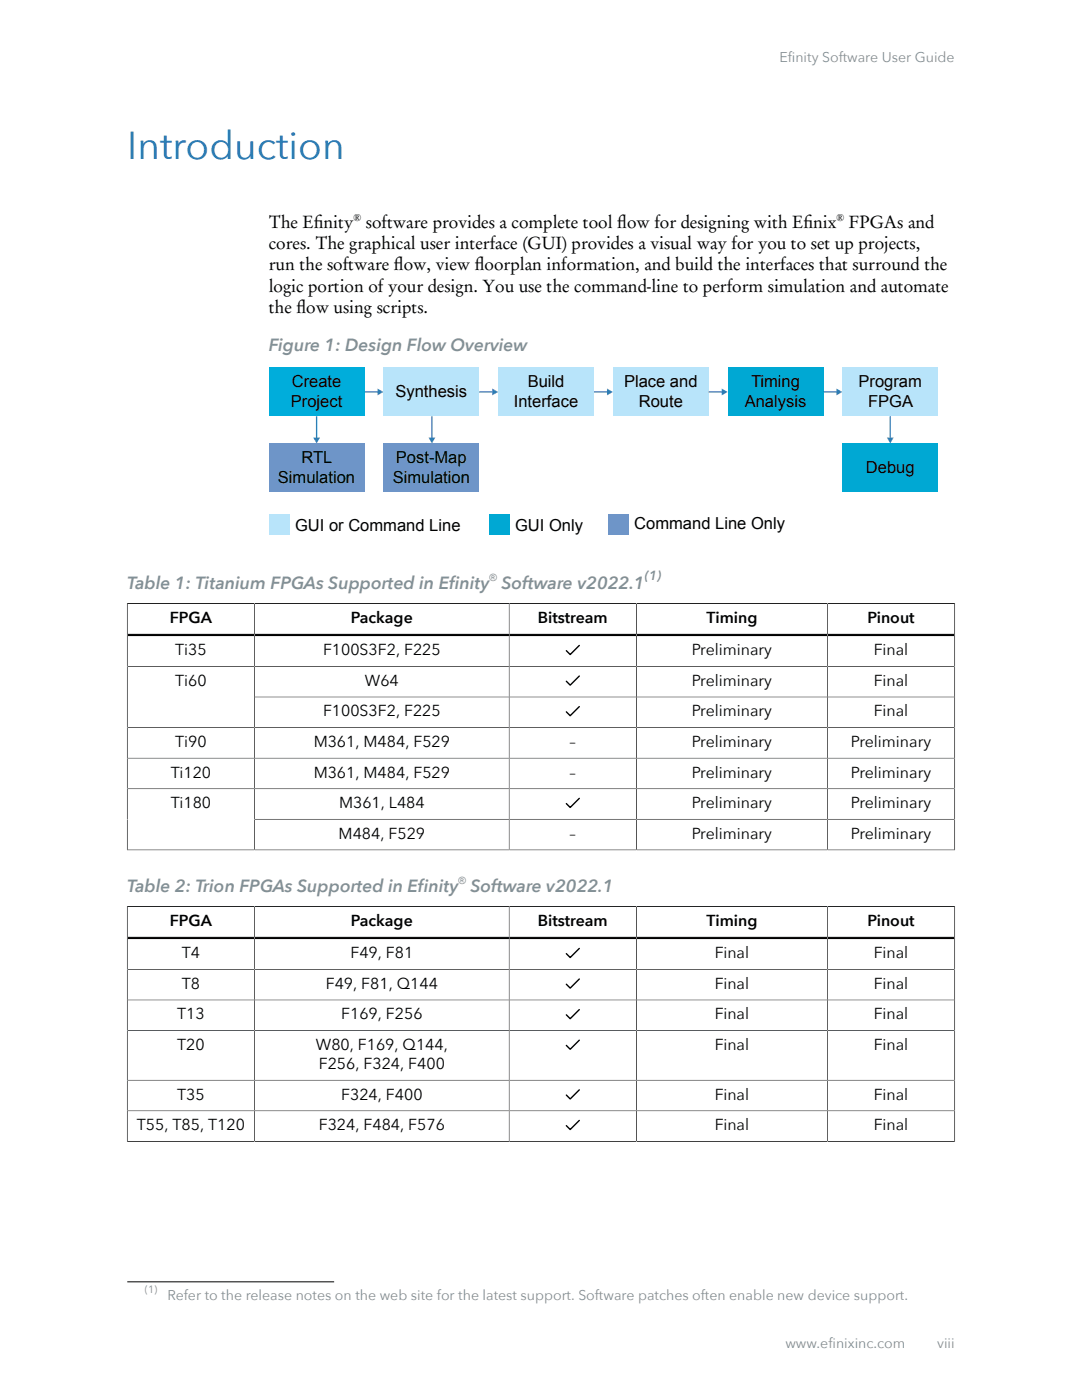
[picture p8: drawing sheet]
<svg xmlns="http://www.w3.org/2000/svg" width="216mm" height="279mm" viewBox="0 0 216 279" stroke-linecap="round" stroke-linejoin="round" font-family="sans-serif">
<defs><g id="words">
<text font-size="7.8" fill="#127abc" x="25.4" y="31.6">Introduction</text>
<g font-size="3.5">
<text x="53.6" y="45.5">The Ef</text>
<text x="62.6" y="45.5">inity software provides a complete tool f</text>
<text x="123.2" y="45.5">low for designing with Ef</text>
<text x="160.3" y="45.5">inix FPGAs and</text>
<text x="53.6" y="49.7">cores. The graphical user interface (GUI) provides a visual way for you to set up projects,</text>
<text x="53.6" y="54">run the software f</text>
<text x="78.6" y="54">low, view f</text>
<text x="94.7" y="54">loorplan information, and build the interfaces that surround the</text>
<text x="53.6" y="58.2">logic portion of your design. You use the command-line to perform simulation and automate</text>
<text x="53.6" y="62.4">the f</text>
<text x="59.2" y="62.4">low using scripts.</text>
</g>
<g font-size="3.5" fill="#829096">
<text x="53.6" y="70.1">Figure 1: Design Flow Overview</text>
<text x="25.4" y="117.5">Table 1: Titanium FPGAs Supported in Efinity Software v2022.1</text>
<text x="25.4" y="177.9">Table 2: Trion FPGAs Supported in Efinity Software v2022.1</text>
</g>
<g font-size="3.3">
<text x="58.2" y="77.3">Create</text>
<text x="105.3" y="77.3">Build</text>
<text x="124.5" y="77.3">Place and</text>
<text x="149.9" y="77.3">Timing</text>
<text x="171.3" y="77.3">Program</text>
<text x="58" y="81.3">Project</text>
<text x="78.9" y="79.3">Synthesis</text>
<text x="102.5" y="81.3">Interface</text>
<text x="127.5" y="81.3">Route</text>
<text x="148.6" y="81.3">Analysis</text>
<text x="173.2" y="81.3">FPGA</text>
<text x="60.1" y="92.4">RTL</text>
<text x="79" y="92.4">Post-Map</text>
<text x="172.8" y="94.4">Debug</text>
<text x="55.5" y="96.4">Simulation</text>
<text x="78.4" y="96.4">Simulation</text>
<text x="58.9" y="106">GUI or Command Line</text>
<text x="102.8" y="106">GUI Only</text>
<text x="126.6" y="105.6">Command Line Only</text>
</g>
<g font-size="3.2">
<text x="33.9" y="124.3">FPGA</text>
<text x="70" y="124.3">Package</text>
<text x="107.3" y="124.3">Bitstream</text>
<text x="141" y="124.3">Timing</text>
<text x="173.1" y="124.3">Pinout</text>
<text x="35" y="130.8">Ti35</text>
<text x="64.5" y="130.8">F100S3F2, F225</text>
<text x="138" y="130.8">Preliminary</text>
<text x="174.4" y="130.8">Final</text>
<text x="35" y="136.9">Ti60</text>
<text x="72.8" y="136.9">W64</text>
<text x="138" y="136.9">Preliminary</text>
<text x="174.4" y="136.9">Final</text>
<text x="64.5" y="143">F100S3F2, F225</text>
<text x="138" y="143">Preliminary</text>
<text x="174.4" y="143">Final</text>
<text x="35" y="149.1">Ti90</text>
<text x="62.6" y="149.1">M361, M484, F529</text>
<text x="113.7" y="149.1">–</text>
<text x="138" y="149.1">Preliminary</text>
<text x="169.8" y="149.1">Preliminary</text>
<text x="34.1" y="155.2">Ti120</text>
<text x="62.6" y="155.2">M361, M484, F529</text>
<text x="113.7" y="155.2">–</text>
<text x="138" y="155.2">Preliminary</text>
<text x="169.8" y="155.2">Preliminary</text>
<text x="34.1" y="161.3">Ti180</text>
<text x="67.6" y="161.3">M361, L484</text>
<text x="138" y="161.3">Preliminary</text>
<text x="169.8" y="161.3">Preliminary</text>
<text x="67.6" y="167.4">M484, F529</text>
<text x="113.7" y="167.4">–</text>
<text x="138" y="167.4">Preliminary</text>
<text x="169.8" y="167.4">Preliminary</text>
<text x="33.9" y="184.8">FPGA</text>
<text x="70" y="184.8">Package</text>
<text x="107.3" y="184.8">Bitstream</text>
<text x="141" y="184.8">Timing</text>
<text x="173.1" y="184.8">Pinout</text>
<text x="36.3" y="191.2">T4</text>
<text x="69.9" y="191.2">F49, F81</text>
<text x="142.6" y="191.2">Final</text>
<text x="174.4" y="191.2">Final</text>
<text x="36.3" y="197.3">T8</text>
<text x="65" y="197.3">F49, F81, Q144</text>
<text x="142.6" y="197.3">Final</text>
<text x="174.4" y="197.3">Final</text>
<text x="35.4" y="203.4">T13</text>
<text x="68.1" y="203.4">F169, F256</text>
<text x="142.6" y="203.4">Final</text>
<text x="174.4" y="203.4">Final</text>
<text x="35.4" y="209.5">T20</text>
<text x="63" y="209.5">W80, F169, Q144,</text>
<text x="142.6" y="209.5">Final</text>
<text x="174.4" y="209.5">Final</text>
<text x="63.6" y="213.4">F256, F324, F400</text>
<text x="35.4" y="219.5">T35</text>
<text x="68.1" y="219.5">F324, F400</text>
<text x="142.6" y="219.5">Final</text>
<text x="174.4" y="219.5">Final</text>
<text x="27.3" y="225.6">T55, T85, T120</text>
<text x="63.6" y="225.6">F324, F484, F576</text>
<text x="142.6" y="225.6">Final</text>
<text x="174.4" y="225.6">Final</text>
</g>
<g font-size="2.8" fill="#829096">
<text x="155.5" y="12.3">Efinity Software User Guide</text>
<text x="33.4" y="259.4">Refer to the release notes on the web site for the latest support. Software patches often enable new device support.</text>
<text x="156.7" y="269.1">www.efinixinc.com</text>
<text x="187" y="269.1">viii</text>
</g>
<text font-size="2.6" fill="#829096" x="128.7" y="115.8">(1)</text>
<text font-size="2.1" fill="#829096" x="28.9" y="258.1">(1)</text>
<g font-size="2">
<text x="70.5" y="44">®</text>
<text x="166.9" y="44">®</text>
</g>
<g font-size="2" fill="#829096">
<text x="97.7" y="116">®</text>
<text x="91.5" y="176.5">®</text>
</g>
</g></defs>
<path d="M53.6 73.4h19.1v9.7h-19.1z" fill="#00addb"/>
<g fill="#6e95c8">
<path d="M53.6 88.5h19.1v9.7h-19.1z"/>
<path d="M76.5 88.5h19.1v9.7h-19.1z"/>
<path d="M121.3 102.5h4.2v4.2h-4.2z"/>
</g>
<path d="M53.6 102.5h4.2v4.2h-4.2z" fill="#b8e4fa"/>
<path d="M97.5 102.5h4.2v4.2h-4.2z" fill="#00a8d3"/>
<g fill="#b8e4fa">
<path d="M76.5 73.4h19.1v9.7h-19.1z"/>
<path d="M99.4 73.4h19.1v9.7h-19.1z"/>
<path d="M122.3 73.4h19.1v9.7h-19.1z"/>
</g>
<path d="M145.2 73.4h19.1v9.7h-19.1z" fill="#00a8d3"/>
<path d="M168.1 73.4h19.1v9.7h-19.1z" fill="#b8e4fa"/>
<path d="M168.1 88.5h19.1v9.7h-19.1z" fill="#00a8d3"/>
<path d="M72.7 78.2h2.8" fill="none" stroke="#3b8ec0" stroke-width=".28"/>
<path d="M75.3 77.5l1.2 .7-1.2 .7z" fill="#3b8ec0"/>
<path d="M95.6 78.2h2.8" fill="none" stroke="#3b8ec0" stroke-width=".28"/>
<path d="M98.2 77.5l1.2 .7-1.2 .7z" fill="#3b8ec0"/>
<path d="M118.5 78.2h2.8" fill="none" stroke="#3b8ec0" stroke-width=".28"/>
<path d="M121.1 77.5l1.2 .7-1.2 .7z" fill="#3b8ec0"/>
<path d="M141.4 78.2h2.8" fill="none" stroke="#3b8ec0" stroke-width=".28"/>
<path d="M144 77.5l1.2 .7-1.2 .7z" fill="#3b8ec0"/>
<path d="M164.3 78.2h2.8" fill="none" stroke="#3b8ec0" stroke-width=".28"/>
<path d="M166.9 77.5l1.2 .7-1.2 .7z" fill="#3b8ec0"/>
<path d="M63.2 83.1v4.4" fill="none" stroke="#3b8ec0" stroke-width=".28"/>
<path d="M62.5 87.3h1.4l-.7 1.2z" fill="#3b8ec0"/>
<path d="M86.2 83.1v4.4" fill="none" stroke="#3b8ec0" stroke-width=".28"/>
<path d="M85.5 87.3h1.4l-.7 1.2z" fill="#3b8ec0"/>
<path d="M177.6 83.1v4.4" fill="none" stroke="#3b8ec0" stroke-width=".28"/>
<path d="M177 87.3h1.3l-.7 1.2z" fill="#3b8ec0"/>
<g fill="none" stroke="#000" stroke-width=".2">
<path d="M25.3 120.4h165.3M25.4 120.4v49.3M25.4 133h165.1M50.8 120.4v49.2M50.8 139.1h139.7M101.6 120.4v49.2M127 120.4v49.2M165.1 120.4v49.2M190.5 120.4v49.3M25.4 145.2h165.1M25.4 151.3h165.1M25.4 157.4h165.1"/>
<path d="M25.3 169.6h165.3M50.8 163.5h139.7M25.3 180.9h165.3M25.4 180.8v47.1M25.4 193.5h165.1M25.4 199.6h165.1M50.8 180.9v46.9M101.6 180.9v46.9M127 180.9v46.9M165.1 180.9v46.9M190.5 180.8v47.1M25.4 205.7h165.1"/>
<path d="M25.4 215.6h165.1M25.3 227.8h165.3M25.4 221.7h165.1M25.4 255.8h41.3"/>
</g>
<path d="M25.4 126.7h165.1M25.4 187.2h165.1" fill="none" stroke="#000" stroke-width=".53"/>
<path d="M115.6 128.8l-1.8 1.8-.8-.7M115.6 134.9l-1.8 1.8-.8-.7M115.6 141l-1.8 1.8-.8-.7M115.6 159.3l-1.8 1.8-.8-.7M115.6 189.3l-1.8 1.8-.8-.8M115.6 195.4l-1.8 1.8-.8-.8M115.6 201.5l-1.8 1.8-.8-.8M115.6 207.6l-1.8 1.8-.8-.8M115.6 217.5l-1.8 1.8-.8-.8M115.6 223.6l-1.8 1.8-.8-.8" fill="none" stroke="#000" stroke-width=".28"/>
<use href="#words"/>
</svg>
